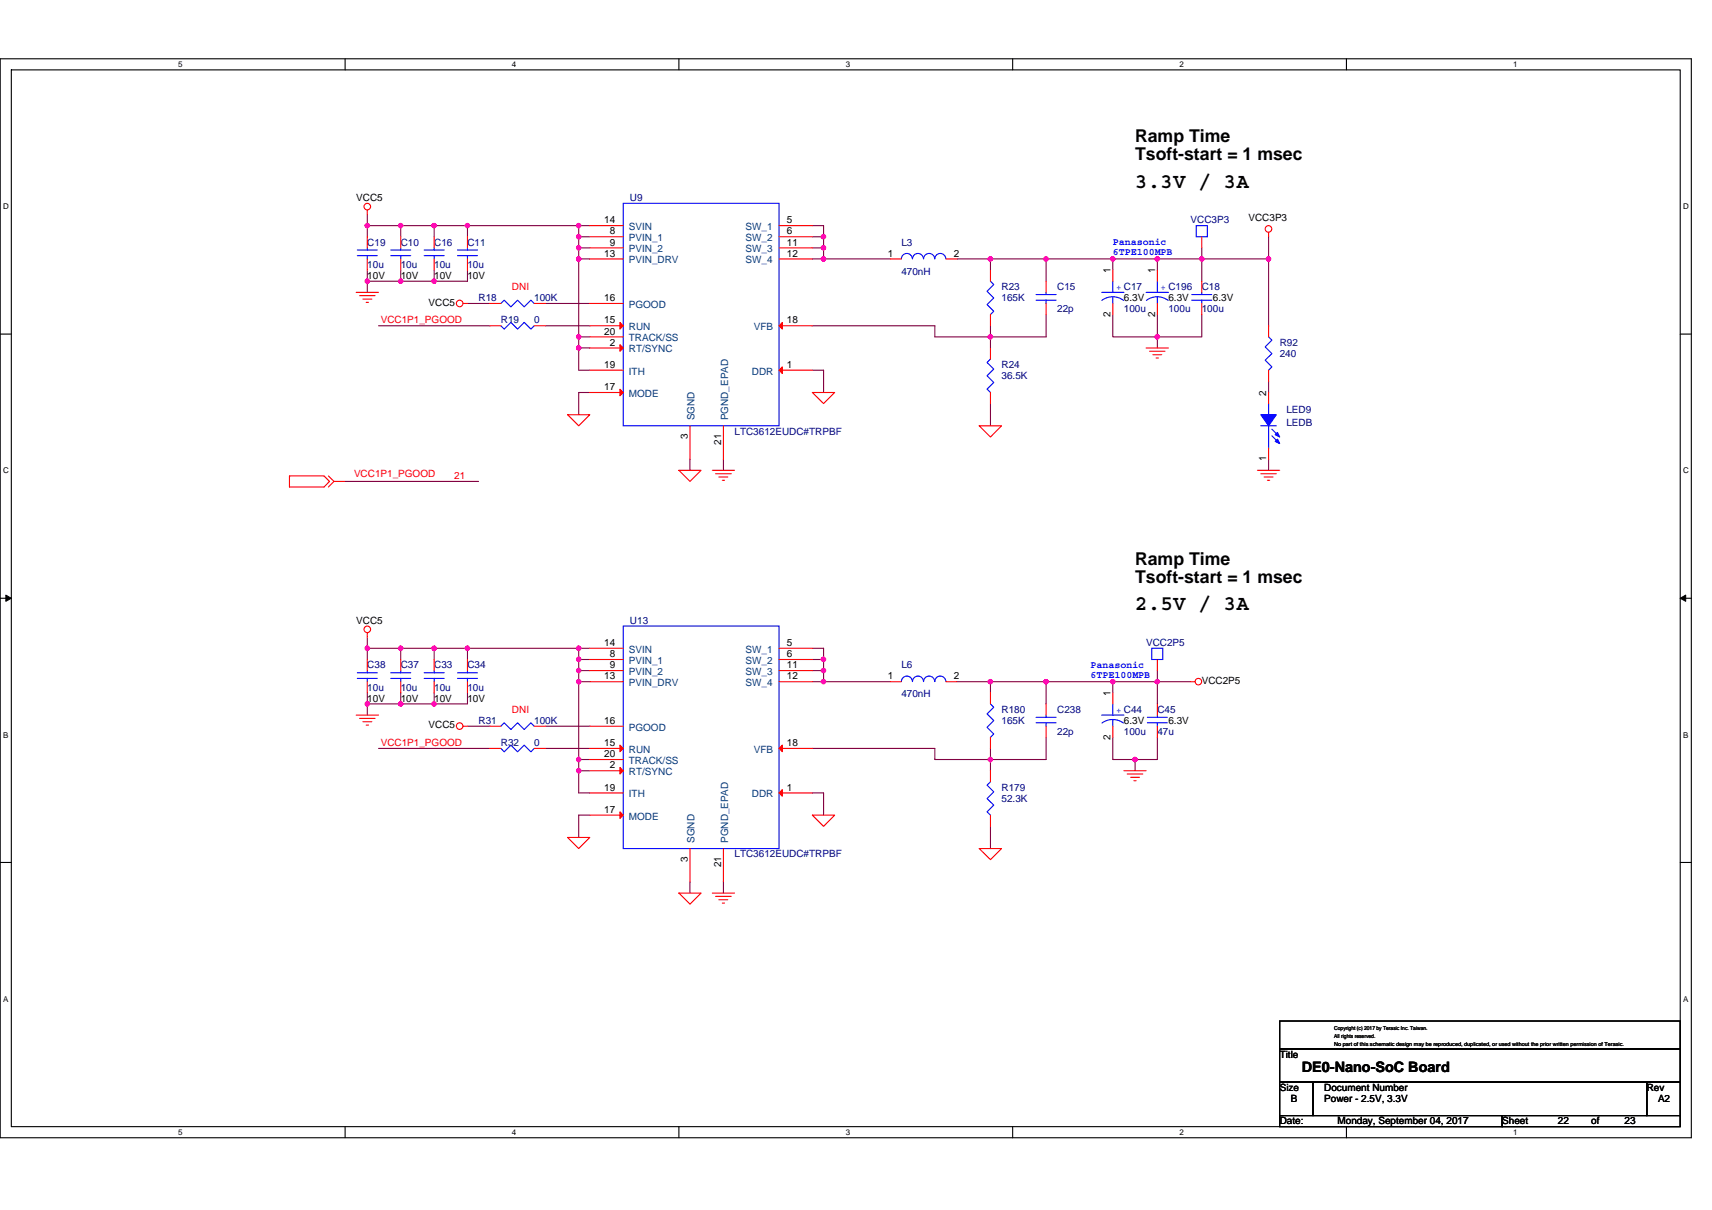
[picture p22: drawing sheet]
<svg xmlns="http://www.w3.org/2000/svg" width="297mm" height="210mm" viewBox="0 0 297 210" stroke-linecap="round" stroke-linejoin="round" font-family="sans-serif">
<defs><g id="words">
<g font-size="3.7">
<text x="196.9" y="32.6">3.3V / 3A</text>
<text x="196.9" y="105.9">2.5V / 3A</text>
</g>
<g font-size="3.1">
<text x="196.9" y="24.6">Ramp Time</text>
<text x="196.9" y="27.8">Tsoft-start = 1 msec</text>
<text x="196.9" y="98">Ramp Time</text>
<text x="196.9" y="101.2">Tsoft-start = 1 msec</text>
</g>
<text font-size="2.5" x="225.9" y="186.1">DE0-Nano-SoC Board</text>
<g font-size="1.7">
<text x="61.8" y="34.9">VCC5</text>
<text x="104.8" y="38.8">14</text>
<text x="105.8" y="40.7">8</text>
<text x="136.5" y="38.8">5</text>
<text x="136.5" y="40.7">6</text>
<text x="216.6" y="38.4">VCC3P3</text>
<text x="104.8" y="44.5">13</text>
<text x="105.8" y="42.6">9</text>
<text x="136.5" y="42.6">11</text>
<text x="136.5" y="44.5">12</text>
<text x="154.1" y="44.5">1</text>
<text x="165.5" y="44.5">2</text>
<text x="192.7" y="47.5" transform="rotate(-90 192.7 47.5)">1</text>
<text x="200.4" y="47.5" transform="rotate(-90 200.4 47.5)">1</text>
<text x="63.7" y="48.4">10V</text>
<text x="69.5" y="48.4">10V</text>
<text x="74.4" y="53">VCC5</text>
<text x="75.3" y="48.4">10V</text>
<text x="81.1" y="48.4">10V</text>
<text x="104.8" y="52.3">16</text>
<text x="195" y="52.3">6.3V</text>
<text x="202.7" y="52.3">6.3V</text>
<text x="210.5" y="52.3">6.3V</text>
<text x="104.8" y="56.1">15</text>
<text x="104.8" y="58.1">20</text>
<text x="105.8" y="60">2</text>
<text x="136.5" y="56.1">18</text>
<text x="192.7" y="55" transform="rotate(-90 192.7 55)">2</text>
<text x="200.4" y="55" transform="rotate(-90 200.4 55)">2</text>
<text x="104.8" y="63.8">19</text>
<text x="136.5" y="63.8">1</text>
<text x="104.8" y="67.7">17</text>
<text x="219.7" y="68.7" transform="rotate(-90 219.7 68.7)">2</text>
<text x="119.3" y="76.2" transform="rotate(-90 119.3 76.2)">3</text>
<text x="125.1" y="77.2" transform="rotate(-90 125.1 77.2)">21</text>
<text x="219.7" y="80.1" transform="rotate(-90 219.7 80.1)">1</text>
<text x="61.8" y="108.3">VCC5</text>
<text x="104.8" y="112.1">14</text>
<text x="136.5" y="112.1">5</text>
<text x="104.8" y="117.9">13</text>
<text x="105.8" y="114">8</text>
<text x="105.8" y="116">9</text>
<text x="136.5" y="114">6</text>
<text x="136.5" y="116">11</text>
<text x="136.5" y="117.9">12</text>
<text x="154.1" y="117.9">1</text>
<text x="165.5" y="117.9">2</text>
<text x="208.5" y="118.7">VCC2P5</text>
<text x="63.7" y="121.8">10V</text>
<text x="69.5" y="121.8">10V</text>
<text x="75.3" y="121.8">10V</text>
<text x="81.1" y="121.8">10V</text>
<text x="104.8" y="125.6">16</text>
<text x="192.7" y="120.8" transform="rotate(-90 192.7 120.8)">1</text>
<text x="195" y="125.6">6.3V</text>
<text x="202.7" y="125.6">6.3V</text>
<text x="74.4" y="126.4">VCC5</text>
<text x="104.8" y="129.5">15</text>
<text x="104.8" y="131.4">20</text>
<text x="136.5" y="129.5">18</text>
<text x="192.7" y="128.3" transform="rotate(-90 192.7 128.3)">2</text>
<text x="104.8" y="137.2">19</text>
<text x="105.8" y="133.4">2</text>
<text x="136.5" y="137.2">1</text>
<text x="104.8" y="141.1">17</text>
<text x="119.3" y="149.6" transform="rotate(-90 119.3 149.6)">3</text>
<text x="125.1" y="150.5" transform="rotate(-90 125.1 150.5)">21</text>
<text x="222" y="183.6">Title</text>
<text x="222" y="189.3">Size</text>
<text x="224" y="191.3">B</text>
<text x="229.8" y="189.3">Document Number</text>
<text x="229.8" y="191.3">Power - 2.5V, 3.3V</text>
<text x="285.7" y="189.3">Rev</text>
<text x="287.7" y="191.3">A2</text>
<text x="222" y="195.1">Date:</text>
<text x="232.1" y="195.1">Monday, September 04, 2017</text>
<text x="260.6" y="195.1">Sheet</text>
<text x="270.3" y="195.1">22</text>
<text x="276.1" y="195.1">of</text>
<text x="281.9" y="195.1">23</text>
</g>
<g font-size="1.7" fill="#000080">
<text x="109.3" y="34.9">U9</text>
<text x="206.6" y="38.8">VCC3P3</text>
<text x="63.7" y="42.6">C19</text>
<text x="63.7" y="46.5">10u</text>
<text x="69.5" y="42.6">C10</text>
<text x="69.5" y="46.5">10u</text>
<text x="75.3" y="42.6">C16</text>
<text x="75.3" y="46.5">10u</text>
<text x="81.1" y="42.6">C11</text>
<text x="81.1" y="46.5">10u</text>
<text x="156.4" y="42.6">L3</text>
<text x="156.4" y="47.6">470nH</text>
<text x="83" y="52.3">R18</text>
<text x="92.7" y="52.3">100K</text>
<text x="173.8" y="50.4">R23</text>
<text x="173.8" y="52.3">165K</text>
<text x="183.4" y="50.4">C15</text>
<text x="208.5" y="50.4">C18</text>
<text x="86.9" y="56.1">R19</text>
<text x="92.7" y="56.1">0</text>
<text x="183.4" y="54.2">22p</text>
<text x="195" y="54.2">100u</text>
<text x="202.7" y="54.2">100u</text>
<text x="208.5" y="54.2">100u</text>
<text x="173.8" y="63.9">R24</text>
<text x="173.8" y="65.8">36.5K</text>
<text x="222" y="60">R92</text>
<text x="222" y="61.9">240</text>
<text x="223.2" y="71.6">LED9</text>
<text x="127.4" y="75.4">LTC3612EUDC#TRPBF</text>
<text x="223.2" y="73.9">LEDB</text>
<text x="109.3" y="108.3">U13</text>
<text x="198.9" y="112.1">VCC2P5</text>
<text x="63.7" y="116">C38</text>
<text x="63.7" y="119.8">10u</text>
<text x="69.5" y="116">C37</text>
<text x="69.5" y="119.8">10u</text>
<text x="75.3" y="116">C33</text>
<text x="75.3" y="119.8">10u</text>
<text x="81.1" y="116">C34</text>
<text x="81.1" y="119.8">10u</text>
<text x="156.4" y="116">L6</text>
<text x="83" y="125.6">R31</text>
<text x="92.7" y="125.6">100K</text>
<text x="156.4" y="121">470nH</text>
<text x="173.8" y="123.7">R180</text>
<text x="173.8" y="125.6">165K</text>
<text x="183.4" y="123.7">C238</text>
<text x="200.8" y="123.7">C45</text>
<text x="86.9" y="129.5">R32</text>
<text x="92.7" y="129.5">0</text>
<text x="183.4" y="127.6">22p</text>
<text x="195" y="127.6">100u</text>
<text x="200.8" y="127.6">47u</text>
<text x="173.8" y="137.2">R179</text>
<text x="173.8" y="139.1">52.3K</text>
<text x="127.4" y="148.8">LTC3612EUDC#TRPBF</text>
</g>
<g font-size="1.7" fill="#004080">
<text x="109.1" y="41.9">PVIN_1</text>
<text x="109.1" y="39.9">SVIN</text>
<text x="129.4" y="39.9">SW_1</text>
<text x="129.4" y="41.9">SW_2</text>
<text x="109.1" y="43.8">PVIN_2</text>
<text x="109.1" y="45.7">PVIN_DRV</text>
<text x="129.4" y="43.8">SW_3</text>
<text x="129.4" y="45.7">SW_4</text>
<text x="109.1" y="53.4">PGOOD</text>
<text x="109.1" y="57.3">RUN</text>
<text x="109.1" y="59.2">TRACK/SS</text>
<text x="130.8" y="57.3">VFB</text>
<text x="109.1" y="61.2">RT/SYNC</text>
<text x="109.1" y="65">ITH</text>
<text x="130.4" y="65">DDR</text>
<text x="109.1" y="68.9">MODE</text>
<text x="120.5" y="72.9" transform="rotate(-90 120.5 72.9)">SGND</text>
<text x="126.3" y="72.9" transform="rotate(-90 126.3 72.9)">PGND_EPAD</text>
<text x="109.1" y="113.3">SVIN</text>
<text x="129.4" y="113.3">SW_1</text>
<text x="109.1" y="115.2">PVIN_1</text>
<text x="109.1" y="117.2">PVIN_2</text>
<text x="109.1" y="119.1">PVIN_DRV</text>
<text x="129.4" y="115.2">SW_2</text>
<text x="129.4" y="117.2">SW_3</text>
<text x="129.4" y="119.1">SW_4</text>
<text x="109.1" y="130.7">RUN</text>
<text x="109.1" y="126.8">PGOOD</text>
<text x="130.8" y="130.7">VFB</text>
<text x="109.1" y="134.5">RT/SYNC</text>
<text x="109.1" y="132.6">TRACK/SS</text>
<text x="109.1" y="142.2">MODE</text>
<text x="109.1" y="138.4">ITH</text>
<text x="130.4" y="138.4">DDR</text>
<text x="120.5" y="146.3" transform="rotate(-90 120.5 146.3)">SGND</text>
<text x="126.3" y="146.3" transform="rotate(-90 126.3 146.3)">PGND_EPAD</text>
</g>
<g font-size="1.7" fill="#00f">
<text x="193.1" y="42.5">Panasonic</text>
<text x="193.1" y="44.2">6TPE100MPB</text>
<text x="193.7" y="50.4">+ C17</text>
<text x="201.4" y="50.4">+ C196</text>
<text x="189.2" y="115.9">Panasonic</text>
<text x="189.2" y="117.6">6TPE100MPB</text>
<text x="193.7" y="123.7">+ C44</text>
</g>
<g font-size="1.7" fill="#f00">
<text x="88.8" y="50.4">DNI</text>
<text x="66.1" y="56">VCC1P1_PGOOD</text>
<text x="61.4" y="82.8">VCC1P1_PGOOD</text>
<text x="78.8" y="83.2">21</text>
<text x="88.8" y="123.7">DNI</text>
<text x="66.1" y="129.4">VCC1P1_PGOOD</text>
</g>
<g font-size="1.4">
<text x="30.9" y="11.7">5</text>
<text x="88.8" y="11.7">4</text>
<text x="146.7" y="11.7">3</text>
<text x="204.7" y="11.7">2</text>
<text x="262.6" y="11.7">1</text>
<text x=".5" y="36.3">D</text>
<text x="292" y="36.3">D</text>
<text x=".5" y="82.1">C</text>
<text x="292" y="82.1">C</text>
<text x=".5" y="128">B</text>
<text x="292" y="128">B</text>
<text x=".5" y="173.8">A</text>
<text x="292" y="173.8">A</text>
<text x="30.9" y="197">5</text>
<text x="88.8" y="197">4</text>
<text x="146.7" y="197">3</text>
<text x="204.7" y="197">2</text>
<text x="262.6" y="197">1</text>
</g>
<g font-size="1">
<text x="231.5" y="178.8">Copyright (c) 2017 by Terasic Inc. Taiwan.</text>
<text x="231.5" y="181.5">No part of this schematic design may be reproduced, duplicated, or used without the prior written permission of Terasic.</text>
<text x="231.5" y="180.1">All rights reserved.</text>
</g>
</g></defs>
<path d="M0 10.2h293.5v187.2h-293.5zM2 12.1h289.5v183.4h-289.5z" fill="none" stroke="#000" stroke-width=".19"/>
<g fill="#fff">
<path d="M30.9 10.4h.8v1.6h-.8z"/>
<path d="M30.9 195.7h.8v1.6h-.8z"/>
</g>
<path d="M59.9 10.2v1.9M59.9 195.5v1.9" fill="none" stroke="#000" stroke-width=".19"/>
<g fill="#fff">
<path d="M88.8 10.4h.8v1.6h-.8z"/>
<path d="M88.8 195.7h.8v1.6h-.8z"/>
</g>
<path d="M117.8 10.2v1.9M117.8 195.5v1.9" fill="none" stroke="#000" stroke-width=".19"/>
<g fill="#fff">
<path d="M146.7 10.4h.8v1.6h-.8z"/>
<path d="M146.7 195.7h.8v1.6h-.8z"/>
</g>
<path d="M175.7 10.2v1.9M175.7 195.5v1.9" fill="none" stroke="#000" stroke-width=".19"/>
<g fill="#fff">
<path d="M204.7 10.4h.7v1.6h-.7z"/>
<path d="M204.7 195.7h.7v1.6h-.7z"/>
</g>
<path d="M233.6 10.2v1.9M233.6 195.5v1.9" fill="none" stroke="#000" stroke-width=".19"/>
<g fill="#fff">
<path d="M262.6 10.4h.7v1.6h-.7z"/>
<path d="M262.6 195.7h.7v1.6h-.7z"/>
<path d="M.5 35.1h1v1.5h-1z"/>
<path d="M292 35.1h1v1.5h-1z"/>
<path d="M.5 80.9h1v1.5h-1z"/>
<path d="M292 80.9h1v1.5h-1z"/>
</g>
<path d="M0 58h2M291.5 58h2" fill="none" stroke="#000" stroke-width=".19"/>
<g fill="#fff">
<path d="M.5 126.7h.9v1.6h-.9z"/>
<path d="M292 126.7h.9v1.6h-.9z"/>
</g>
<path d="M0 103.8h2M291.5 103.8h2" fill="none" stroke="#000" stroke-width=".19"/>
<path d="M1 103.3l1 .5-1 .6zM291.5 103.8l1-.5v1.1z" fill="#000" stroke="#000" stroke-width=".17"/>
<g fill="#fff">
<path d="M.5 172.6h.9v1.5h-.9z"/>
<path d="M292 172.6h.9v1.5h-.9z"/>
</g>
<path d="M0 149.7h2M291.5 149.7h2M222 177.2h69.5v4.8h-69.5zM222 182h69.5v5.8h-69.5zM222 187.8h5.8v5.8h-5.8zM222 193.6h38.6v1.9h-38.6zM227.8 187.8h57.9v5.8h-57.9zM260.6 193.6h30.9v1.9h-30.9zM285.7 187.8h5.8v5.8h-5.8z" fill="none" stroke="#000" stroke-width=".19"/>
<g fill="none" stroke="#800040" stroke-width=".19">
<path d="M63.7 37.2v2M63.7 39.2h5.8M63.7 39.2v1.9M69.5 39.2h5.8M69.5 39.2v1.9M75.3 39.2v1.9M75.3 39.2h5.8M81.1 39.2h19.3M81.1 39.2v1.9M100.4 39.2h1.9M100.4 39.2v1.9M140.9 39.2h2v1.9"/>
<path d="M63.7 48.8v1.9M63.7 48.8h5.8M63.7 46.9v1.9M65.7 56.5h19.3M69.5 46.9v1.9M69.5 48.8h5.8M75.3 46.9v1.9M81.1 46.9v1.9h-5.8M81.1 52.7h3.9M94.6 56.5h7.7M94.6 52.7h7.7M100.4 43h1.9"/>
<path d="M100.4 44.9h1.9M100.4 41.1h1.9M100.4 43v1.9M100.4 41.1v1.9M100.4 58.5h1.9M100.4 44.9v13.6M100.4 58.5v1.9M140.9 56.5h21.3v2h9.6M140.9 44.9h2M140.9 41.1h2M140.9 43h2M142.9 41.1v1.9"/>
<path d="M142.9 43v1.9M142.9 44.9h11.6M166 44.9h5.8M171.8 58.5v1.9M171.8 44.9v2M171.8 44.9h9.7M171.8 56.5v2M181.5 44.9h11.6M181.5 44.9v3.9M181.5 54.6v3.9h-9.7M193.1 44.9v2M193.1 44.9h7.7"/>
<path d="M193.1 54.6v3.9h7.7M200.8 44.9v2M200.8 44.9h7.7M200.8 58.5v1.9M200.8 54.6v3.9M208.5 43v1.9M208.5 44.9v3.9M208.5 54.6v3.9h-7.7M208.5 44.9h11.6M220.1 44.9v11.6M220.1 41.1v3.8M100.4 60.4h1.9"/>
<path d="M100.4 60.4v3.8h1.9M102.3 68.1h-1.9v3.9M119.7 79.7v1.9M125.5 79.7v1.9M140.9 64.2h2v3.9M171.8 70v3.9M220.1 66.2v1.9M220.1 79.7v1.9M59.9 83.5h23.1M63.7 112.5v1.9M63.7 110.6v1.9M63.7 112.5h5.8"/>
<path d="M69.5 112.5v1.9M69.5 112.5h5.8M75.3 112.5v1.9M75.3 112.5h5.8M81.1 112.5h19.3M81.1 112.5v1.9M100.4 112.5v1.9M100.4 112.5h1.9M100.4 116.4h1.9M100.4 118.3h1.9M100.4 114.4h1.9M100.4 116.4v1.9"/>
<path d="M100.4 114.4v2M100.4 118.3v13.5M140.9 118.3h2M140.9 116.4h2M140.9 112.5h2v1.9M140.9 114.4h2M142.9 114.4v2M142.9 116.4v1.9M142.9 118.3h11.6M166 118.3h5.8M171.8 118.3v1.9M171.8 118.3h9.7"/>
<path d="M181.5 118.3v3.9M181.5 118.3h11.6M193.1 118.3v1.9M193.1 118.3h7.7M200.8 116.4v1.9M200.8 118.3h5.8M200.8 118.3v3.9M63.7 120.2v2M63.7 122.2v1.9M63.7 122.2h5.8M65.7 129.9h19.3M69.5 120.2v2"/>
<path d="M69.5 122.2h5.8M75.3 120.2v2M81.1 120.2v2h-5.8M81.1 126h3.9M94.6 129.9h7.7M94.6 126h7.7M100.4 131.8h1.9M100.4 133.8h1.9M100.4 133.8v3.8h1.9M100.4 131.8v2M140.9 129.9h21.3v1.9h9.6M140.9 137.6h2v3.9"/>
<path d="M171.8 129.9v1.9M171.8 131.8v2M181.5 128v3.8h-9.7M193.1 128v3.8h3.8v2M200.8 128v3.8h-3.9M102.3 141.5h-1.9v3.8M119.7 153.1v1.9M125.5 153.1v1.9M171.8 143.4v3.9"/>
</g>
<g fill="#f0f" stroke="#f0f" stroke-width=".19">
<circle cx="63.7" cy="39.1" r=".38"/>
<circle cx="75.3" cy="48.8" r=".38"/>
<circle cx="69.5" cy="48.8" r=".38"/>
<circle cx="75.3" cy="39.1" r=".38"/>
<circle cx="69.5" cy="39.1" r=".38"/>
<circle cx="81.1" cy="39.1" r=".38"/>
<circle cx="63.7" cy="48.8" r=".38"/>
<circle cx="200.8" cy="44.9" r=".38"/>
<circle cx="208.5" cy="44.9" r=".38"/>
<circle cx="200.8" cy="58.4" r=".38"/>
<circle cx="142.9" cy="41.1" r=".38"/>
<circle cx="171.8" cy="58.4" r=".38"/>
<circle cx="142.9" cy="43" r=".38"/>
<circle cx="100.4" cy="41.1" r=".38"/>
<circle cx="100.4" cy="39.1" r=".38"/>
<circle cx="100.4" cy="44.9" r=".38"/>
<circle cx="100.4" cy="43" r=".38"/>
<circle cx="142.9" cy="44.9" r=".38"/>
<circle cx="100.4" cy="60.4" r=".38"/>
<circle cx="100.4" cy="58.4" r=".38"/>
<circle cx="171.8" cy="44.9" r=".38"/>
<circle cx="181.5" cy="44.9" r=".38"/>
<circle cx="193.1" cy="44.9" r=".38"/>
<circle cx="75.3" cy="122.2" r=".38"/>
<circle cx="69.5" cy="122.2" r=".38"/>
<circle cx="75.3" cy="112.5" r=".38"/>
<circle cx="69.5" cy="112.5" r=".38"/>
<circle cx="171.8" cy="118.3" r=".38"/>
<circle cx="81.1" cy="112.5" r=".38"/>
<circle cx="100.4" cy="112.5" r=".38"/>
<circle cx="63.7" cy="112.5" r=".38"/>
<circle cx="63.7" cy="122.2" r=".38"/>
<circle cx="200.8" cy="118.3" r=".38"/>
<circle cx="196.9" cy="131.8" r=".38"/>
<circle cx="171.8" cy="131.8" r=".38"/>
<circle cx="142.9" cy="116.4" r=".38"/>
<circle cx="100.4" cy="114.4" r=".38"/>
<circle cx="100.4" cy="116.4" r=".38"/>
<circle cx="142.9" cy="114.4" r=".38"/>
<circle cx="142.9" cy="118.3" r=".38"/>
<circle cx="100.4" cy="131.8" r=".38"/>
<circle cx="100.4" cy="118.3" r=".38"/>
<circle cx="100.4" cy="133.7" r=".38"/>
<circle cx="193.1" cy="118.3" r=".38"/>
<circle cx="181.5" cy="118.3" r=".38"/>
<circle cx="220.1" cy="44.9" r=".38"/>
</g>
<g fill="none" stroke="#f00" stroke-width=".19">
<path d="M63.7 36.4v.8M102.3 39.2h5.8M135.2 39.2h5.7M61.8 50.7h3.9M62.4 51.3h2.7M63 51.9h1.5M63.5 52.5h.4M63.7 41.1v1.9M63.7 44.9v2M69.5 41.1v1.9M69.5 44.9v2M75.3 41.1v1.9"/>
<path d="M75.3 44.9v2M80.3 52.7h.8M81.1 41.1v1.9M81.1 44.9v2M85 56.5h1.9M85 52.7h1.9M92.7 56.5h1.9M92.7 52.7h1.9M102.3 41.1h5.8M102.3 43h5.8M102.3 44.9h5.8M102.3 56.5h5.8"/>
<path d="M102.3 52.7h5.8M102.3 58.5h5.8M135.2 41.1h5.7M135.2 43h5.7M135.2 44.9h5.7M135.2 56.5h5.7M154.5 44.9h1.9M164.1 44.9h1.9M171.8 46.9v1.9M171.8 54.6v1.9M181.5 48.8v1.9M181.5 52.7v1.9"/>
<path d="M193.1 46.9v1.9M193.1 52.7v1.9M200.8 46.9v1.9M200.8 52.7v1.9M208.5 41.1v1.9M208.5 48.8v1.9M208.5 52.7v1.9M220.1 40.3v.8M220.1 56.5v2M98.5 72h3.8l-1.9 1.9zM102.3 60.4h5.8M102.3 68.1h5.8"/>
<path d="M102.3 64.2h5.8M119.7 73.9v5.8M125.5 73.9v5.8M135.2 64.2h5.7M140.9 68.1h3.9l-1.9 1.9zM169.9 73.9h3.9l-2 1.9zM171.8 68.1v1.9M171.8 60.4v1.9M198.9 60.4h3.8M199.5 61h2.6M200 61.6h1.6M200.6 62.1h.4"/>
<path d="M220.1 68.1v1.9M220.1 77.8v1.9M220.1 64.2v2M50.2 82.6h6l1 .9-1 1h-6zM57 82.6l1 .9M58 83.5h1.9M58 83.5l-1 1M117.8 81.6h3.8l-1.9 1.9zM123.6 81.6h3.8M124.2 82.2h2.7M124.7 82.8h1.6M125.3 83.4h.4"/>
<path d="M218.2 81.6h3.8M218.8 82.2h2.6M219.3 82.8h1.6M219.9 83.4h.4M63.7 109.8v.8M63.7 114.4v2M63.7 118.3v1.9M69.5 114.4v2M69.5 118.3v1.9M75.3 114.4v2M75.3 118.3v1.9M81.1 114.4v2"/>
<path d="M81.1 118.3v1.9M102.3 114.4h5.8M102.3 116.4h5.8M102.3 118.3h5.8M102.3 112.5h5.8M135.2 112.5h5.7M135.2 114.4h5.7M135.2 116.4h5.7M135.2 118.3h5.7M154.5 118.3h1.9M164.1 118.3h1.9M200.8 114.4v2"/>
<path d="M206.6 118.3h.8M61.8 124.1h3.9M62.4 124.7h2.7M63 125.2h1.5M63.5 125.8h.4M80.3 126h.8M85 129.9h1.9M85 126h1.9M92.7 129.9h1.9M92.7 126h1.9M102.3 133.8h5.8M102.3 129.9h5.8"/>
<path d="M102.3 126h5.8M102.3 137.6h5.8M102.3 131.8h5.8M135.2 137.6h5.7M135.2 129.9h5.7M171.8 120.2v2M171.8 128v1.9M171.8 133.8v1.9M181.5 122.2v1.9M181.5 126v2M193.1 120.2v2M193.1 126v2"/>
<path d="M195 133.8h3.9M195.6 134.3h2.7M196.2 134.9h1.5M196.7 135.5h.4M200.8 122.2v1.9M200.8 126v2M98.5 145.3h3.8l-1.9 2zM102.3 141.5h5.8M117.8 155h3.8l-1.9 1.9zM119.7 147.3v5.8M123.6 155h3.8M124.2 155.6h2.7"/>
<path d="M124.7 156.1h1.6M125.3 156.7h.4M125.5 147.3v5.8M140.9 141.5h3.9l-1.9 1.9zM169.9 147.3h3.9l-2 1.9zM171.8 141.5v1.9"/>
<circle cx="63.7" cy="35.9" r=".57"/>
<circle cx="220.1" cy="39.7" r=".57"/>
<circle cx="79.8" cy="52.7" r=".57"/>
<circle cx="63.7" cy="109.2" r=".57"/>
<circle cx="207.9" cy="118.3" r=".57"/>
<circle cx="79.8" cy="126" r=".57"/>
</g>
<g fill="none" stroke="#00f" stroke-width=".19">
<path d="M108.1 35.3h27.1v38.6h-27.1zM207.6 39.2h1.9v1.9h-1.9zM62 44.4h3.5M62 43.4h3.5M63.7 43v.4M63.7 44.4v.5M67.8 44.4h3.5M67.8 43.4h3.5M69.5 43v.4M69.5 44.4v.5M73.6 44.4h3.5M73.6 43.4h3.5"/>
<path d="M75.3 43v.4M75.3 44.4v.5M79.4 44.4h3.4M79.4 43.4h3.4M81.1 43v.4M81.1 44.4v.5M86.9 56.5l.6 .6 1.1-1.2 1.2 1.2 1.1-1.2 1.2 1.2 .6-.6M86.9 52.7l.6-.6 1.1 1.2 1.2-1.2 1.1 1.2 1.2-1.2 .6 .6M164.1 44.9a.96 .96 0 0 0-1-.9 .96 .96 0 0 0-.9 .9 .97 .97 0 0 0-1-.9 .97 .97 0 0 0-1 .9 .96 .96 0 0 0-.9-.9 .96 .96 0 0 0-1 .9 .95 .95 0 0 0-1-.9 .95 .95 0 0 0-.9 .9M171.8 48.8l.6 .6-1.1 1.1 1.1 1.2-1.1 1.2 1.1 1.1-.6 .6M179.8 52.1h3.4M179.8 51.1h3.4"/>
<path d="M181.5 50.7v.4M181.5 52.1v.6M191.2 50.7h3.8M191.2 52.1a3.1 3.1 0 0 1 3.7 0M193.1 51.5v1.2M193.1 48.8v1.9M198.9 50.7h3.8M198.9 52.1a3.1 3.1 0 0 1 3.8 0M200.8 51.5v1.2M200.8 48.8v1.9M206.8 52.1h3.4M206.8 51.1h3.4"/>
<path d="M208.5 50.7v.4M208.5 52.1v.6M220.1 58.5l.6 .5-1.2 1.2 1.2 1.2-1.2 1.1 1.2 1.2-.6 .5M171.8 62.3l-.5 .6 1.1 1.2-1.1 1.1 1.1 1.2-1.1 1.1 .5 .6M218.8 73.9h2.6M220.1 70v2M220.1 73.9v3.9M220.7 74.5l1.1 1.1M220.7 75.6l1.1 1.2M62 117.7h3.5M62 116.8h3.5M63.7 116.4v.4"/>
<path d="M63.7 117.7v.6M67.8 117.7h3.5M67.8 116.8h3.5M69.5 116.4v.4M69.5 117.7v.6M73.6 117.7h3.5M73.6 116.8h3.5M75.3 116.4v.4M75.3 117.7v.6M79.4 117.7h3.4M79.4 116.8h3.4M81.1 116.4v.4"/>
<path d="M81.1 117.7v.6M108.1 108.6h27.1v38.7h-27.1zM156.4 118.3a.95 .95 0 0 1 .9-1 .95 .95 0 0 1 1 1 .96 .96 0 0 1 1-1 .96 .96 0 0 1 .9 1 .97 .97 0 0 1 1-1 .97 .97 0 0 1 1 1 .96 .96 0 0 1 .9-1 .96 .96 0 0 1 1 1M199.8 112.5h2v1.9h-2zM86.9 129.9l.6 .6 1.1-1.2 1.2 1.2 1.1-1.2 1.2 1.2 .6-.6M86.9 126l.6-.6 1.1 1.2 1.2-1.2 1.1 1.2 1.2-1.2 .6 .6M171.8 122.2l.6 .5-1.1 1.2 1.1 1.2-1.1 1.1 1.1 1.2-.6 .6M171.8 135.7l-.5 .5 1.1 1.2-1.1 1.2 1.1 1.1-1.1 1.2 .5 .6M179.8 125.4h3.4M179.8 124.5h3.4M181.5 124.1v.4M181.5 125.4v.6"/>
<path d="M191.2 124.1h3.8M191.2 125.5a3.1 3.1 0 0 1 3.7 0M193.1 124.9v1.1M193.1 122.2v1.9M199.1 125.4h3.4M199.1 124.5h3.4M200.8 124.1v.4M200.8 125.4v.6"/>
</g>
<g fill="#f00" stroke="#f00" stroke-width=".19">
<path d="M107.6 133.2l.5 .6-.5 .5z"/>
<path d="M107.6 129.3l.5 .6-.5 .6z"/>
<path d="M107.6 140.9l.5 .6-.5 .5z"/>
<path d="M135.2 137.6l.5-.6v1.2z"/>
<path d="M135.2 129.9l.5-.6v1.2z"/>
<path d="M107.6 59.8l.5 .6-.5 .6z"/>
<path d="M107.6 56l.5 .5-.5 .6z"/>
<path d="M107.6 67.5l.5 .6-.5 .6z"/>
<path d="M135.2 64.2l.5-.5v1.1z"/>
<path d="M135.2 56.5l.5-.5v1.1z"/>
</g>
<g fill="#00f" stroke="#00f" stroke-width=".19">
<path d="M218.8 72h2.6l-1.3 1.9z" fill-rule="evenodd"/>
<path d="M221.3 76.6l.4-.4 .3 .8z" fill-rule="evenodd"/>
<path d="M221.3 75.4l.4-.3 .3 .7z" fill-rule="evenodd"/>
</g>
<use href="#words"/>
</svg>
